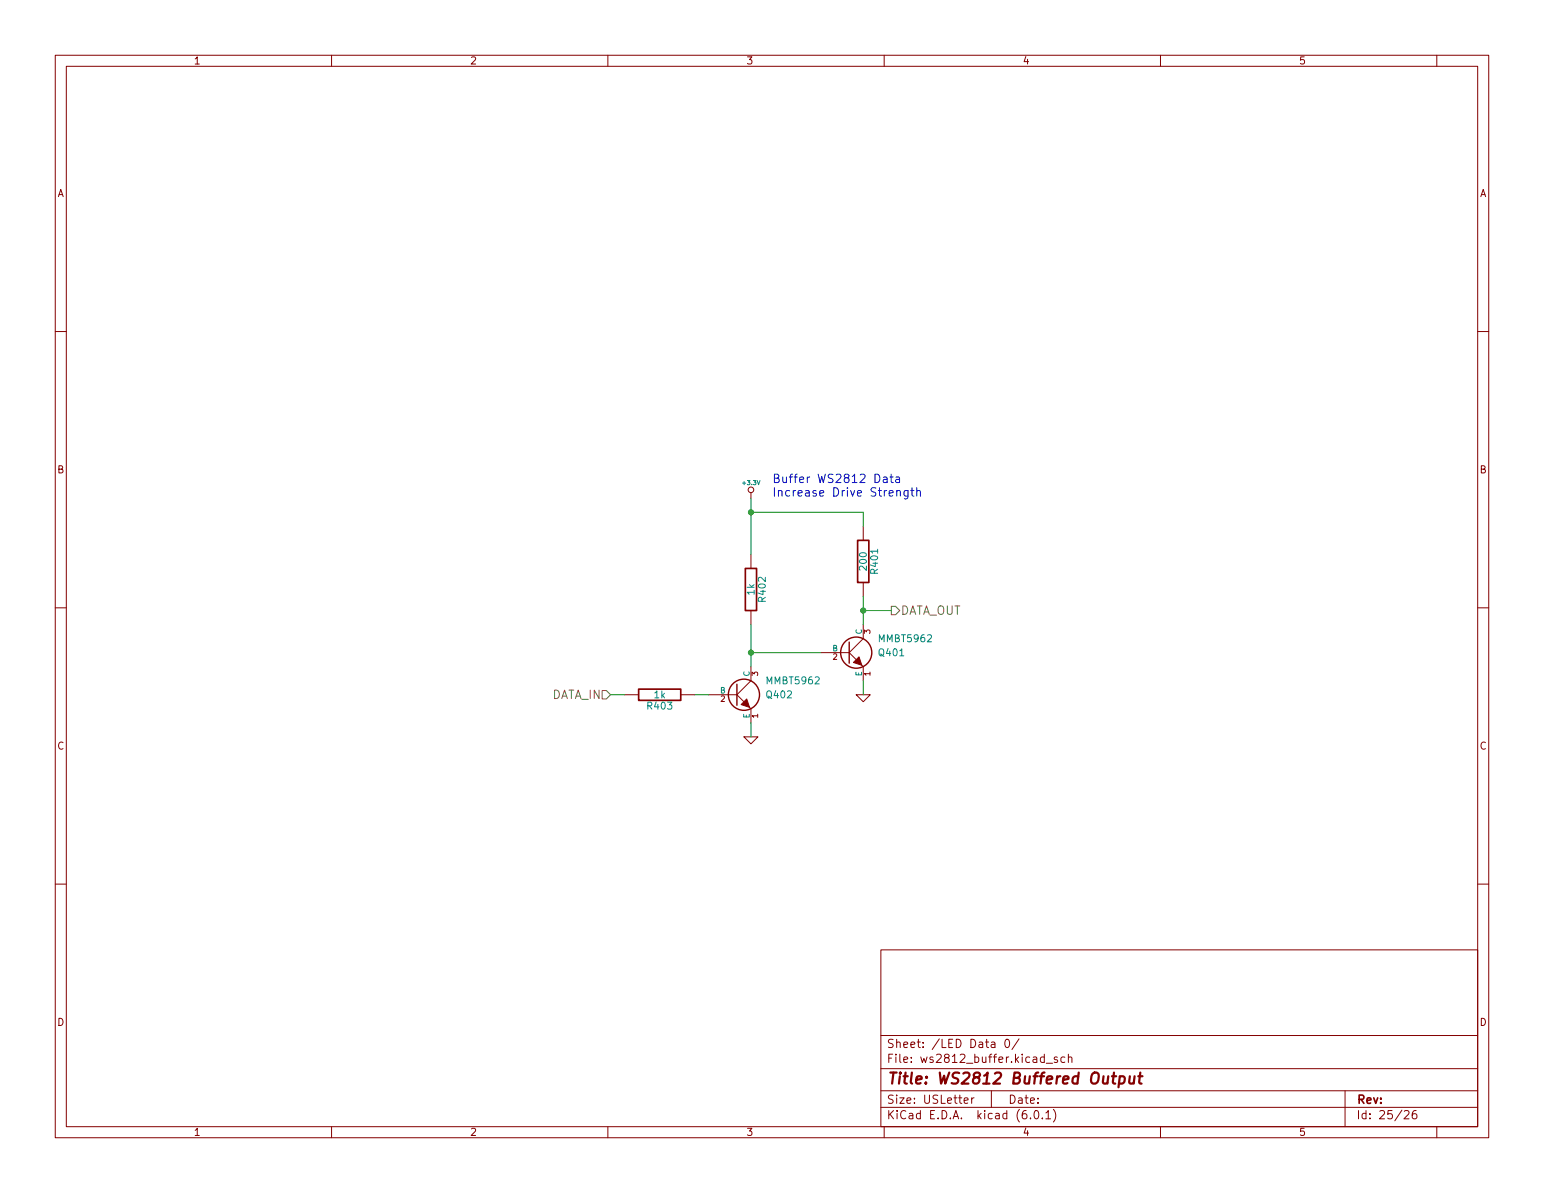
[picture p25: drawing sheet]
<svg xmlns="http://www.w3.org/2000/svg" width="279mm" height="216mm" viewBox="0 0 279 216" stroke-linecap="round" stroke-linejoin="round" font-family="sans-serif">
<defs><g id="words">
<text font-size="2.8" fill="#840000" x="160.4" y="196.2">Title: WS2812 Buffered Output</text>
<g font-size="2.1" fill="#0000c2">
<text x="139.7" y="87.4">Buffer WS2812 Data</text>
<text x="139.7" y="89.9">Increase Drive Strength</text>
</g>
<g font-size="2.1" fill="#848400">
<text x="162.9" y="111.3">DATA_OUT</text>
<text x="99.6" y="126.5">DATA_IN</text>
</g>
<g font-size="2.1" fill="#840000">
<text x="160.4" y="189.7">Sheet: /LED Data 0/</text>
<text x="160.4" y="192.4">File: ws2812_buffer.kicad_sch</text>
<text x="160.4" y="202.5">KiCad E.D.A. kicad (6.0.1)</text>
<text x="160.4" y="199.7">Size: USLetter</text>
<text x="182.4" y="199.7">Date:</text>
<text x="245.4" y="199.7">Rev:</text>
<text x="245.4" y="202.5">Id: 25/26</text>
</g>
<g font-size="1.8" fill="#840000">
<text x="35" y="11.6">1</text>
<text x="85" y="11.6">2</text>
<text x="135" y="11.6">3</text>
<text x="185" y="11.6">4</text>
<text x="235" y="11.6">5</text>
<text x="10.3" y="35.6">A</text>
<text x="267.7" y="35.6">A</text>
<text x="10.3" y="85.7">B</text>
<text x="267.7" y="85.7">B</text>
<text x="10.3" y="135.6">C</text>
<text x="267.7" y="135.6">C</text>
<text x="10.3" y="185.7">D</text>
<text x="267.7" y="185.7">D</text>
<text x="35" y="205.6">1</text>
<text x="85" y="205.6">2</text>
<text x="135" y="205.6">3</text>
<text x="185" y="205.6">4</text>
<text x="235" y="205.6">5</text>
</g>
<g font-size="1.8" fill="#008484">
<text x="136.5" y="107.7" transform="rotate(-90 136.5 107.7)">1k</text>
<text x="156.8" y="103.1" transform="rotate(-90 156.8 103.1)">200</text>
<text x="158.9" y="103.7" transform="rotate(-90 158.9 103.7)">R401</text>
<text x="138.6" y="108.8" transform="rotate(-90 138.6 108.8)">R402</text>
<text x="159.1" y="118.7">Q401</text>
<text x="159.2" y="116.2">MMBT5962</text>
<text x="138.9" y="123.8">MMBT5962</text>
<text x="117.3" y="128.4">R403</text>
<text x="118.4" y="126.4">1k</text>
<text x="138.8" y="126.4">Q402</text>
</g>
<g font-size="1.4" fill="#008484">
<text x="150.6" y="117.9">B</text>
<text x="156" y="114.8" transform="rotate(-90 156 114.8)">C</text>
<text x="130.3" y="125.5">B</text>
<text x="135.6" y="122.4" transform="rotate(-90 135.6 122.4)">C</text>
<text x="156" y="122.4" transform="rotate(-90 156 122.4)">E</text>
<text x="135.6" y="130" transform="rotate(-90 135.6 130)">E</text>
</g>
<g font-size="1.4" fill="#840000">
<text x="150.7" y="119.4">2</text>
<text x="157.5" y="114.7" transform="rotate(-90 157.5 114.7)">3</text>
<text x="137.2" y="122.3" transform="rotate(-90 137.2 122.3)">3</text>
<text x="157.5" y="122.3" transform="rotate(-90 157.5 122.3)">1</text>
<text x="130.4" y="127">2</text>
<text x="137.2" y="129.9" transform="rotate(-90 137.2 129.9)">1</text>
</g>
<text font-size="1.1" fill="#008484" x="134.5" y="87.8">+3.3V</text>
</g></defs>
<g fill="none" stroke="#840000" stroke-width=".18">
<path d="M10 10h259.4v195.9h-259.4zM12 12h255.4v191.9h-255.4zM60 10v2M110 10v2M160 10v2M210 10v2M260 10v2M10 60h2M267.4 60h2M135.9 89.2v1M156.2 95.3v2.5M10 110h2"/>
<path d="M135.9 100.3v2.6M135.9 110.5v2.5M148.6 118.1h5.1M153.7 118.1l1.2 1.3M156.2 105.4v2.6M156.2 113v2.6l-2.5 2.5M267.4 110h2M113 125.7h2.6M123.2 125.7h2.5M128.3 125.7h5M133.3 125.7l1.3 1.3M134.6 133.4h2.6l-1.3 1.2z"/>
<path d="M135.6 128l.3 .3v2.5M135.9 120.7v2.5l-2.6 2.5M154.9 125.7h2.6l-1.3 1.3zM156 120.4l.2 .3v2.5M10 160h2M267.4 160h2M159.4 171.9h108v32h-108zM159.4 197.4h108M159.4 193.4h108M159.4 187.4h108M174.5 199.2l.7-.2-.1-.3h-.4l-.2 .2v.7h.6M175.8 198.7v1"/>
<path d="M176.3 198.7h-.3l-.2 .3M179.4 197.4v3M179.4 188.7h.6v.9M180 188.9l-.5 .1a.29 .29 0 0 0-.2 .3 .29 .29 0 0 0 .2 .3l.5-.1M182 188.1h.2a.8 .8 0 0 1 .5 .7 .8 .8 0 0 1-.5 .8 1 1 0 0 1-.2-1.5zM184.4 188l-1.3 1.9M189.3 192.4h1.2M191.3 191.4l-.3-.1-.2 .2v.2l.5 .2v.3h-.5M192.7 191.4l-.4-.1-.3 .3v.4l.1 .2h.6M193.3 191.4l.2-.1 .4 .1 .1 .9M193.3 190.8v1.5M243.4 197.4v6.5"/>
<path d="M60 203.9v2M110 203.9v2M159.4 200.4h108M160 203.9v2M186.5 202.3v.2M187.3 201h.2a.8 .8 0 0 1 .5 .7 .8 .8 0 0 1-.5 .8 1 1 0 0 1-.2-1.5zM188.6 202.3v.2M189.3 201.4l.4-.4v1.5M189.3 202.5h.8M190.6 200.8a1.72 1.72 0 0 1 0 2.2M210 203.9v2M254.1 201.1l.6-.1 .2 .1 .1 .3-1 1.1h1"/>
<path d="M256.3 201a.6 .6 0 0 0-.8 .6v.6l.2 .2 .4 .1 .2-.2 .1-.5-.1-.2-.5-.1-.3 .3M260 203.9v2"/>
<circle cx="135.9" cy="88.6" r=".51"/>
</g>
<path d="M201.2 194.8h.8M202.6 194.9l.2-.1 .6 .1 .2 .3-.1 .5a.66 .66 0 0 1-1 .3M202.6 194.8l-.2 2M204.5 194.8l-.1 1.2a.57 .57 0 0 0 .8-.1M205.3 194.8l-.2 1.3M206 194.8h.7M206.4 194.1l-.3 1.7 .1 .2 .4 .1" fill="none" stroke="#840000" stroke-width=".4"/>
<path d="M155.2 97.8h2v7.6h-2zM134.9 102.9h2v7.6h-2zM115.6 124.7h7.6v2h-7.6z" fill="none" stroke="#840000" stroke-width=".3"/>
<g fill="none" stroke="#840000" stroke-width=".25">
<path d="M153.7 116.2v3.8M133.3 123.8v3.8"/>
<circle cx="154.9" cy="118.1" r="2.82"/>
<circle cx="134.6" cy="125.7" r="2.82"/>
</g>
<g fill="#840000" stroke="#840000" stroke-width=".18">
<path d="M134.1 127.5l1-1 .5 1.5z"/>
<path d="M154.4 119.9l1-1 .6 1.5z"/>
</g>
<path d="M161.3 109.7h.8l.7 .8-.7 .8h-.8zM109 125h.7l.8 .7-.8 .8h-.7z" fill="none" stroke="#848400" stroke-width=".18"/>
<g fill="none" stroke="#0000c2" stroke-width=".18">
<path d="M159.9 86.4h.6v.9M160.5 86.7l-.5 .1a.3 .3 0 0 0-.2 .2 .3 .3 0 0 0 .2 .3h.5M161 86.3h.6M161.3 85.8v1.3l.3 .2M162.1 86.4h.6l.1 .9M162.3 88.9l.2-.1h.4v1M162.8 86.7l-.5 .1a.3 .3 0 0 0-.3 .2 .3 .3 0 0 0 .3 .3h.5M164.3 88.8v1.2l-.3 .3-.3-.1M164.3 88.8h-.4l-.3 .3v.4l.1 .2h.6M164.8 88.8h.6M165 88.3v1.3l.4 .2M165.9 88.9l.2-.1h.4l.1 1"/>
<path d="M165.9 88.3v1.5"/>
</g>
<path d="M135.9 92.7h20.3v2.6M135.9 90.2v10.1M135.9 113v7.7M135.9 118.1h12.7M156.2 108v5M156.2 110.5h5.1M110.5 125.7h2.5M125.7 125.7h2.6M135.9 130.8v2.6M156.2 123.2v2.5" fill="none" stroke="#008400" stroke-width=".18"/>
<g fill="#008400" stroke="#008400" stroke-width=".18">
<circle cx="135.9" cy="118.1" r=".46"/>
<circle cx="156.2" cy="110.5" r=".46"/>
<circle cx="135.9" cy="92.7" r=".46"/>
</g>
<use href="#words"/>
</svg>
